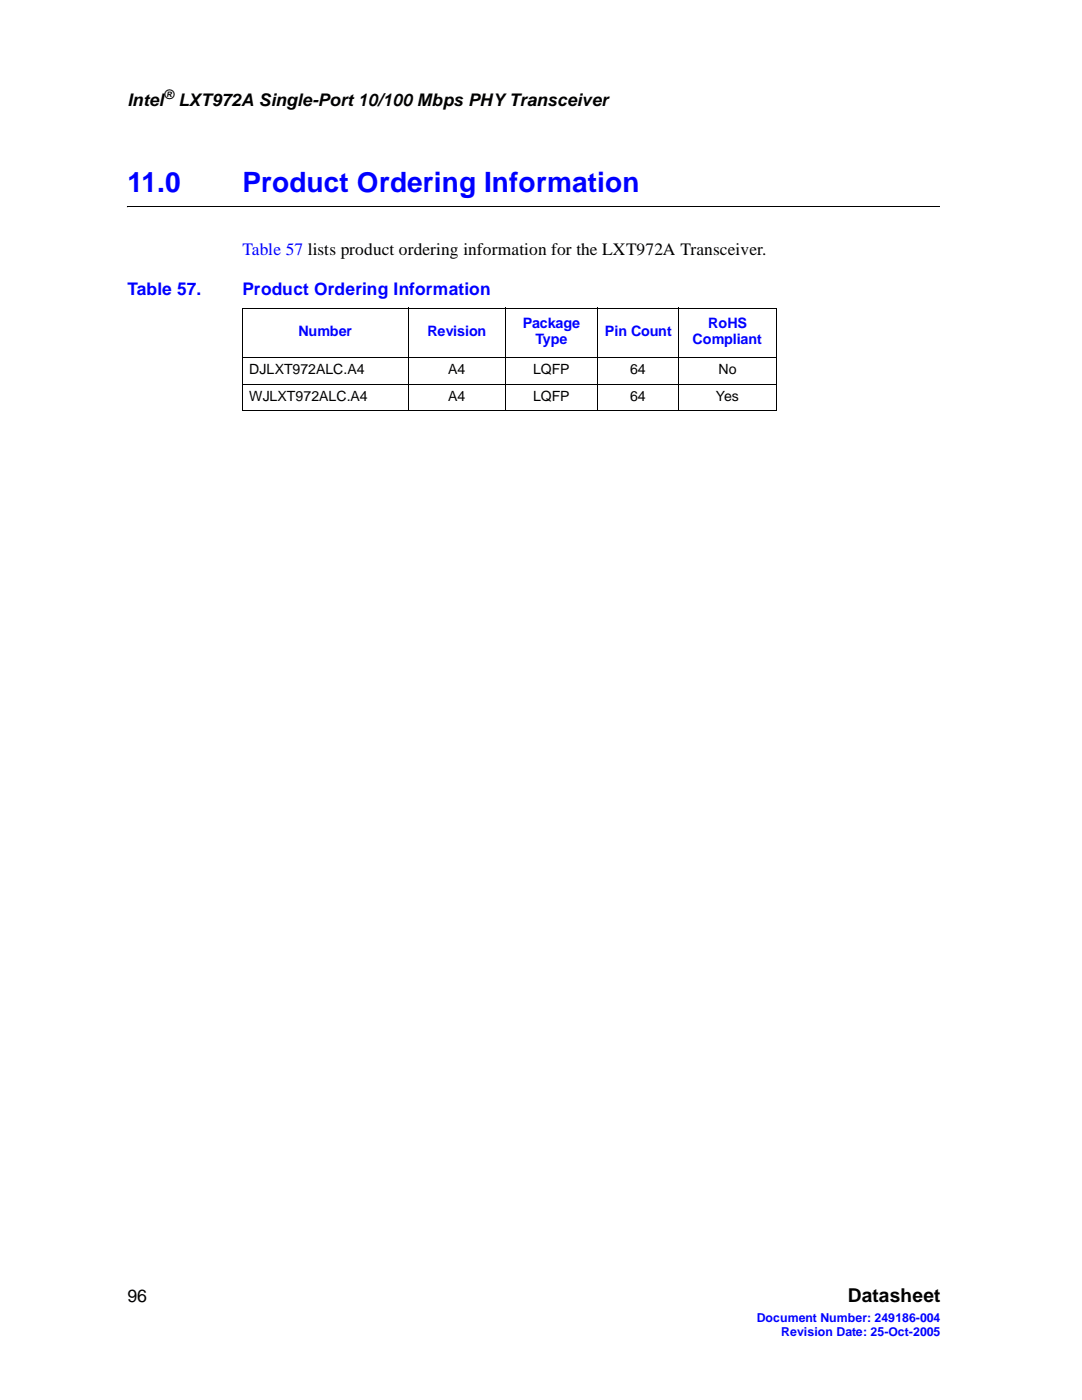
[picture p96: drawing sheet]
<svg xmlns="http://www.w3.org/2000/svg" width="216mm" height="279mm" viewBox="0 0 216 279" stroke-linecap="round" stroke-linejoin="round" font-family="sans-serif">
<defs><g id="words">
<g font-size="5.6" fill="#00f">
<text x="25.4" y="38.4">11.0</text>
<text x="48.4" y="38.4">Product Ordering Information</text>
</g>
<text font-size="3.8" x="169.2" y="259.9">Datasheet</text>
<g font-size="3.5">
<text x="25.4" y="21.1">Intel</text>
<text x="35.6" y="21.1">LXT972A Single-Port 10/100 Mbps PHY Transceiver</text>
<text x="25.4" y="259.9">96</text>
</g>
<g font-size="3.5" fill="#00f">
<text x="48.4" y="50.8">Table 57 lists product ordering information for the LXT972A Transceiver.</text>
<text x="25.4" y="58.9">Table 57.</text>
<text x="48.4" y="58.9">Product Ordering Information</text>
</g>
<g font-size="2.9" fill="#00f">
<text x="104.3" y="65.5">Package</text>
<text x="141.3" y="65.5">RoHS</text>
<text x="59.5" y="67.1">Number</text>
<text x="85.3" y="67.1">Revision</text>
<text x="106.9" y="68.7">Type</text>
<text x="120.7" y="67.1">Pin Count</text>
<text x="138.2" y="68.7">Compliant</text>
</g>
<g font-size="2.8">
<text x="49.7" y="74.7">DJLXT972ALC.A4</text>
<text x="89.4" y="74.7">A4</text>
<text x="106.4" y="74.7">LQFP</text>
<text x="125.8" y="74.7">64</text>
<text x="143.4" y="74.7">No</text>
<text x="49.7" y="80">WJLXT972ALC.A4</text>
<text x="89.4" y="80">A4</text>
<text x="106.4" y="80">LQFP</text>
<text x="125.8" y="80">64</text>
<text x="142.9" y="80">Yes</text>
</g>
<text font-size="2.6" x="32.7" y="19.7">®</text>
<g font-size="2.5" fill="#00f">
<text x="151" y="263.8">Document Number: 249186-004</text>
<text x="155.9" y="266.6">Revision Date: 25-Oct-2005</text>
</g>
</g></defs>
<path d="M25.4 41.2v.1z" fill="#000"/>
<path d="M25.4 41.3h162.1M48.3 61.5h106.7M48.3 71.4h106.7M48.3 76.7h106.7M48.4 61.6v20.3M81.5 61.4v20.7M100.9 61.4v20.7M119.2 61.4v20.7M135.4 61.4v20.7M154.9 61.6v20.3M48.3 82h106.7" fill="none" stroke="#000" stroke-width=".2"/>
<use href="#words"/>
</svg>
